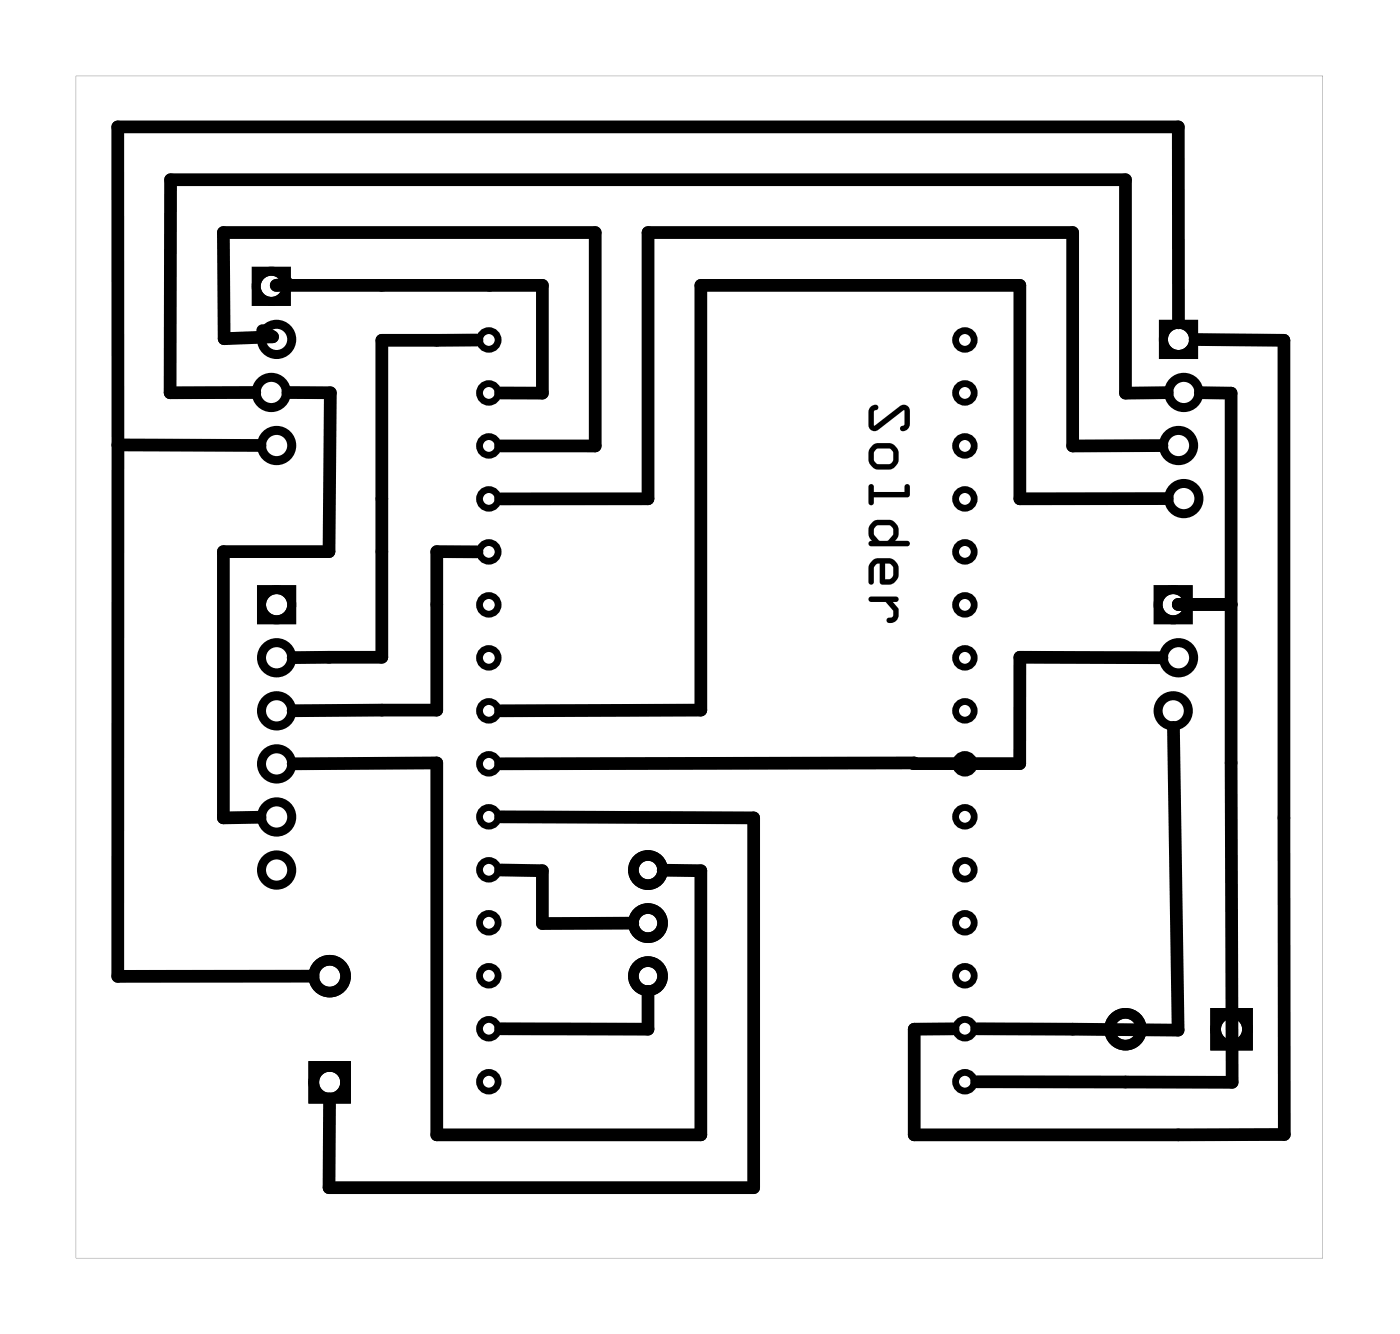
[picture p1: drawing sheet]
<svg xmlns="http://www.w3.org/2000/svg" width="67mm" height="64mm" viewBox="0 0 67 64" stroke-linecap="round" stroke-linejoin="round" font-family="sans-serif">
<g fill="#000">
<path d="M12 12.8v1.8h1.9v-1.8zM12.5 13.7a.51 .51 0 0 1 1 0 .51 .51 0 0 1-1 0z"/>
<path d="M41.7 19.5l.2-.1a.16 .16 0 0 1 .1 .2 .16 .16 0 0 1-.2 .1l.1 .7 1.2-1h.3l.1 .2 .1 .7a.29 .29 0 0 1-.2 .3 .29 .29 0 0 1-.3 0v-.2l.2-.1v-.7l-1.3 1h-.3l-.1-.2v-.7zM41.8 21.3a1.05 1.05 0 0 1 .8-.1l.3 .2a.64 .64 0 0 1 .1 .6l-.1 .3a1.02 1.02 0 0 1-.9 .2l-.2-.1-.2-.3v-.5zM41.9 21.5l-.1 .1v.4l.2 .2h.6l.1-.1 .1-.4-.1-.2zM41.6 23.2l.2 .1v.2h1.5v-.2a.13 .13 0 0 1 .1-.1 .13 .13 0 0 1 .2 .1l-.1 .5h-1.7v.3a.13 .13 0 0 1-.1 .1 .13 .13 0 0 1-.1-.1zM41.8 25a1.07 1.07 0 0 1 .9-.1 .6 .6 0 0 1 .3 .8l-.2 .2h.6a.13 .13 0 0 1 .2 .1 .13 .13 0 0 1-.2 .1h-1.7a.13 .13 0 0 1-.1-.1 .13 .13 0 0 1 .2-.1l-.2-.4v-.3zM41.9 25.2l-.1 .1v.3l.3 .3h.4l.3-.3v-.3l-.2-.1zM41.8 26.9a1.05 1.05 0 0 1 .8-.2l.3 .2a.63 .63 0 0 1 .1 .6l-.1 .3a.68 .68 0 0 1-.7 .1l-.1-.9h-.1l-.2 .2v.7a.13 .13 0 0 1-.1 .1 .13 .13 0 0 1-.1-.1v-.8zM42.4 27v.7h.2l.2-.2v-.3l-.2-.2zM41.6 28.6h1.3a.13 .13 0 0 1 .1 .1 .13 .13 0 0 1-.1 .1h-.2l.3 .3a.47 .47 0 0 1 0 .5 .47 .47 0 0 1-.5 .2 .15 .15 0 0 1 0-.2 .15 .15 0 0 1 .2 0l.1-.4-.4-.4h-.7z"/>
<path d="M41.7 19.5l.2-.1a.16 .16 0 0 1 .1 .2 .16 .16 0 0 1-.2 .1l.1 .7 1.2-1h.3l.1 .2 .1 .7a.29 .29 0 0 1-.2 .3 .29 .29 0 0 1-.3 0v-.2l.2-.1v-.7l-1.3 1h-.3l-.1-.2v-.7zM41.7 19.5l-.1 .2v.7l.2 .2h.2l1.3-1v.8a.14 .14 0 0 0-.2 .1 .14 .14 0 0 0 .1 .1 .35 .35 0 0 0 .4-.3l-.1-.7-.1-.2h-.3l-1.2 1v-.7a.14 .14 0 0 0 .1-.2 .14 .14 0 0 0-.1-.1zM41.8 21.3a1.05 1.05 0 0 1 .8-.1l.4 .3v.6l-.1 .2a1.02 1.02 0 0 1-.9 .2l-.2-.1-.2-.3v-.5zM41.8 21.3l-.2 .3v.5l.2 .3 .2 .1a1.02 1.02 0 0 0 .9-.2l.1-.3a.66 .66 0 0 0-.2-.7l-.2-.1a1.05 1.05 0 0 0-.8 .1zM41.9 21.5l-.1 .1v.4l.1 .2h.7l.1-.1 .1-.4-.1-.2zM41.9 21.5h.8l.1 .2-.1 .4-.1 .1h-.6l-.2-.2v-.4zM41.6 23.2l.2 .1v.2h1.5v-.2a.13 .13 0 0 1 .1-.1 .13 .13 0 0 1 .2 .1v.4l-.1 .1h-1.7v.3a.13 .13 0 0 1-.1 .1 .13 .13 0 0 1-.1-.1zM41.6 23.2v.9a.13 .13 0 0 0 .1 .1 .13 .13 0 0 0 .1-.1v-.3h1.7l.1-.5a.13 .13 0 0 0-.2-.1 .13 .13 0 0 0-.1 .1v.3h-1.5v-.3zM41.8 25a1.07 1.07 0 0 1 .9-.1l.3 .3v.4l-.2 .3h.6a.13 .13 0 0 1 .2 .1 .13 .13 0 0 1-.2 .1h-1.7a.13 .13 0 0 1-.1-.1 .13 .13 0 0 1 .2-.1l-.2-.4v-.3zM41.8 25l-.2 .2v.3l.2 .4a.13 .13 0 0 0-.2 .1 .13 .13 0 0 0 .1 .1h1.7a.13 .13 0 0 0 .2-.1 .13 .13 0 0 0-.2-.1h-.6l.2-.3v-.4l-.3-.3a1.07 1.07 0 0 0-.9 .1zM41.9 25.2l-.1 .1v.3l.3 .3h.4l.3-.3v-.3l-.2-.1zM41.9 25.2h.7l.2 .1v.3l-.3 .3h-.4l-.3-.3v-.3zM41.8 26.9a1.05 1.05 0 0 1 .8-.2l.4 .4-.1 .6-.2 .3-.5-.1-.1-.9h-.1l-.2 .2v.7a.13 .13 0 0 1-.1 .1 .13 .13 0 0 1-.1-.1v-.8zM41.8 26.9l-.2 .2v.8a.13 .13 0 0 0 .1 .1 .13 .13 0 0 0 .1-.1v-.8l.2-.1h.1v.9l.1 .1a.57 .57 0 0 0 .7-.2l.1-.3a.66 .66 0 0 0-.2-.7l-.2-.1a1.05 1.05 0 0 0-.8 .2zM42.4 27v.7h.2l.2-.2v-.3l-.2-.2zM42.4 27h.2l.2 .2v.3l-.2 .2h-.2zM41.6 28.6h1.3a.13 .13 0 0 1 .1 .1 .13 .13 0 0 1-.1 .1h-.2l.3 .3a.47 .47 0 0 1 0 .5 .47 .47 0 0 1-.5 .2 .15 .15 0 0 1 0-.2 .15 .15 0 0 1 .2 0l.1-.4-.4-.4h-.7zM41.6 28.6l.1 .2h.7l.4 .4-.1 .3a.19 .19 0 0 0-.2 .1 .19 .19 0 0 0 0 .2 .46 .46 0 0 0 .5-.2 .46 .46 0 0 0 0-.5l-.3-.3h.2a.13 .13 0 0 0 .1-.1 .13 .13 0 0 0-.1-.1z"/>
<path d="M55.5 15.3v1.9h1.9v-1.9zM55.9 16.2a.51 .51 0 0 1 1 0 .51 .51 0 0 1-1 0z"/>
<path d="M3.6 3.6v56.6h59.7v-56.6zM3.6 3.6h59.7v56.6h-59.7z"/>
<path d="M12.3 28v1.9h1.9v-1.9zM12.7 28.9a.55 .55 0 0 1 1.1 0 .55 .55 0 0 1-1.1 0z"/>
<path d="M55.2 28v1.9h1.9v-1.9zM55.7 28.9a.51 .51 0 0 1 1 0 .51 .51 0 0 1-1 0z"/>
</g>
<g fill="none" stroke="#000" stroke-width=".32">
<circle cx="23.4" cy="18.8" r=".45"/>
<circle cx="23.4" cy="16.3" r=".45"/>
<circle cx="46.2" cy="18.8" r=".45"/>
<circle cx="46.2" cy="16.3" r=".45"/>
<circle cx="23.4" cy="39.1" r=".45"/>
<circle cx="23.4" cy="23.9" r=".45"/>
<circle cx="23.4" cy="21.3" r=".45"/>
<circle cx="23.4" cy="26.4" r=".45"/>
<circle cx="23.4" cy="29" r=".45"/>
<circle cx="23.4" cy="31.5" r=".45"/>
<circle cx="23.4" cy="34" r=".45"/>
<circle cx="23.4" cy="36.6" r=".45"/>
<circle cx="46.2" cy="23.9" r=".45"/>
<circle cx="46.2" cy="39.1" r=".45"/>
<circle cx="46.2" cy="21.3" r=".45"/>
<circle cx="46.2" cy="26.4" r=".45"/>
<circle cx="46.2" cy="31.5" r=".45"/>
<circle cx="46.2" cy="34" r=".45"/>
<circle cx="46.2" cy="29" r=".45"/>
<circle cx="46.2" cy="36.6" r=".45"/>
<circle cx="23.4" cy="46.7" r=".45"/>
<circle cx="23.4" cy="51.8" r=".45"/>
<circle cx="23.4" cy="49.2" r=".45"/>
<circle cx="23.4" cy="41.6" r=".45"/>
<circle cx="23.4" cy="44.2" r=".45"/>
<circle cx="46.2" cy="49.2" r=".45"/>
<circle cx="46.2" cy="51.8" r=".45"/>
<circle cx="46.2" cy="44.2" r=".45"/>
<circle cx="46.2" cy="46.7" r=".45"/>
<circle cx="46.2" cy="41.6" r=".45"/>
</g>
<g fill="none" stroke="#000" stroke-width=".43">
<circle cx="13" cy="18.8" r=".72"/>
<circle cx="13" cy="13.7" r=".72"/>
<circle cx="13.2" cy="16.2" r=".72"/>
<circle cx="56.4" cy="16.2" r=".72"/>
<circle cx="56.7" cy="18.8" r=".72"/>
<circle cx="13.2" cy="21.3" r=".72"/>
<circle cx="13.2" cy="34" r=".72"/>
<circle cx="13.2" cy="36.6" r=".72"/>
<circle cx="13.2" cy="39.1" r=".72"/>
<circle cx="13.2" cy="28.9" r=".72"/>
<circle cx="13.2" cy="31.5" r=".72"/>
<circle cx="56.2" cy="34" r=".72"/>
<circle cx="56.2" cy="28.9" r=".72"/>
<circle cx="56.4" cy="21.3" r=".72"/>
<circle cx="56.4" cy="31.5" r=".72"/>
<circle cx="56.7" cy="23.9" r=".72"/>
<circle cx="13.2" cy="41.6" r=".72"/>
</g>
<g fill="none" stroke="#000" stroke-width=".51">
<path d="M15 51h1.5v1.6h-1.5zM58.2 48.5h1.5v1.5h-1.5z"/>
<circle cx="15.8" cy="51.8" r=".76"/>
<circle cx="15.8" cy="46.7" r=".76"/>
<circle cx="31" cy="44.2" r=".7"/>
<circle cx="31" cy="41.6" r=".7"/>
<circle cx="31" cy="46.7" r=".7"/>
<circle cx="53.9" cy="49.3" r=".76"/>
<circle cx="59" cy="49.3" r=".76"/>
</g>
<g fill="none" stroke="#000" stroke-width=".61">
<path d="M12.2 18.8h-4.1l.1-10.2h45.7v10.2h2M12.6 15.8l.5 .3-2.4 .1v-5.1h17.8v10.2h-4.5M13.8 13.6l-.6 .1h12.8v5.1h-2M13.8 18.8h2v7.6h-5.1v12.7h1.8M22.8 16.3h-4.5v15.2h-4.3M56.4 15.5v-9.4h-50.8v40.6h9.4M57.2 16.3h4.3v38h-17.7v-5l1.8-.1M57.5 18.8h1.4l.1 33h-12.2M5.6 21.3h6.9M14 36.6l6.9-.1v17.8h12.7v-12.6h-1.8M22.8 26.4h-1.9v7.6h-6.9M24 39.1h12.1v17.7h-20.3v-4.2"/>
<path d="M43.8 36.5l-.1 .1M55.6 21.3h-4.2v-10.2h-20.4v12.8h-7M55.6 31.5h-6.8v5.1h-24.8M55.9 23.9h-7.1v-10.2h-15.2v20.3h-9.6M56.2 34.8l.2 14.5-9.6-.1M57 28.9h-.6h2.5M24 41.6l2 .1v2.5h4.3M31 47.5v1.8l-7-.1"/>
</g>
</svg>
